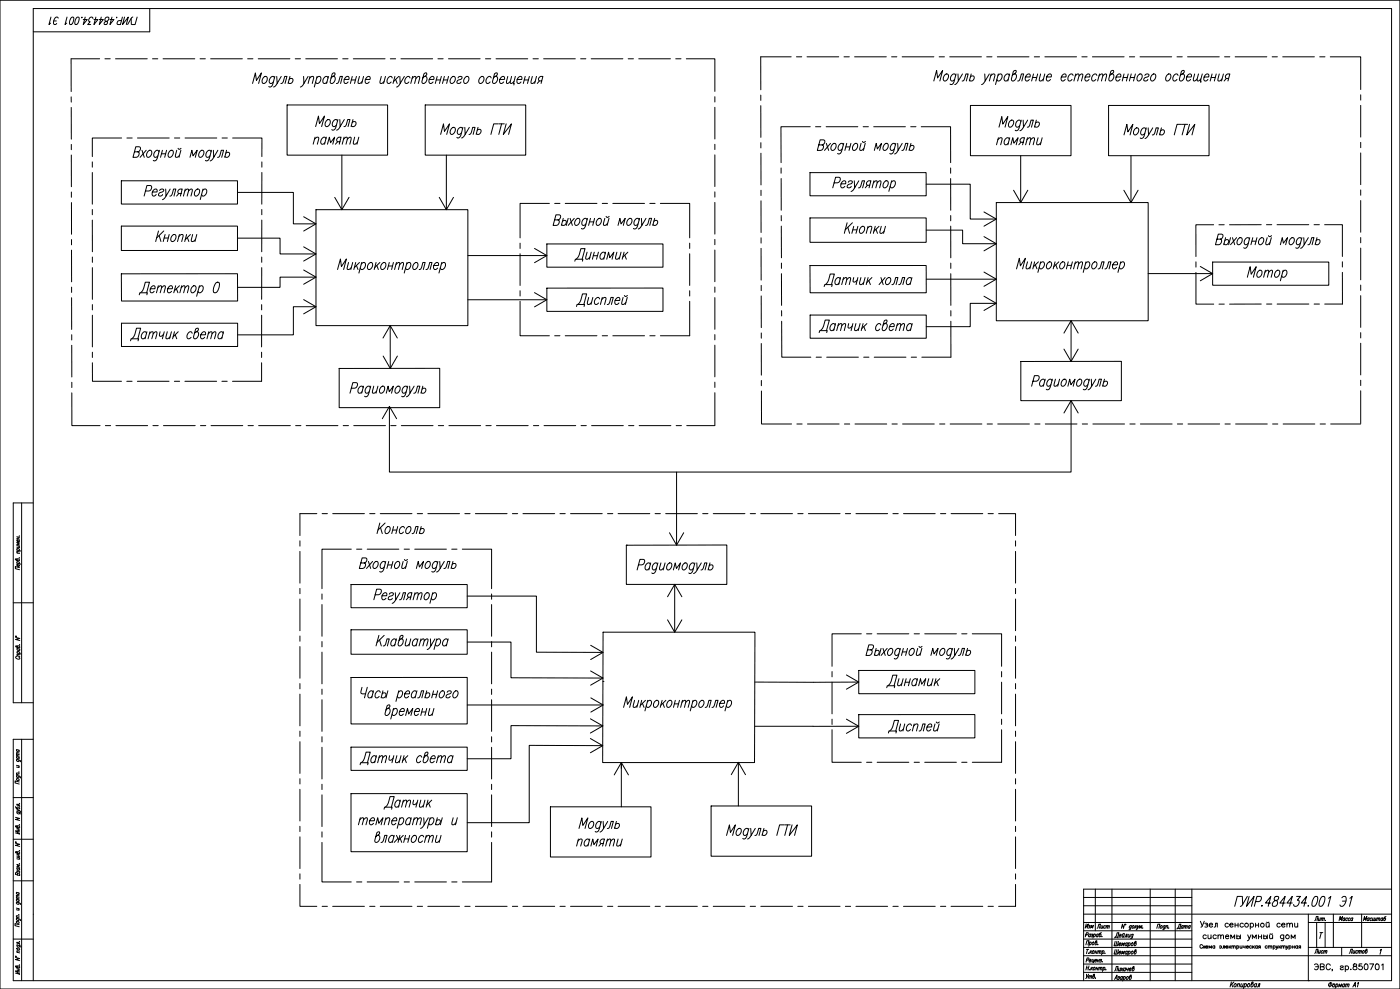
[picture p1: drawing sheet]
<svg xmlns="http://www.w3.org/2000/svg" width="841mm" height="594mm" viewBox="0 0 841 594" stroke-linecap="round" stroke-linejoin="round" font-family="sans-serif">
<defs><g id="words">
<g font-size="13.2">
<text x="748" y="170">Мотор</text>
<text x="83" y="179">Детектор 0</text>
</g>
<g font-size="12.3">
<text x="491" y="201">Датчик света</text>
<text x="77" y="206">Датчик света</text>
<text x="532" y="442">Дисплей</text>
<text x="215" y="461">Датчик света</text>
</g>
<g font-size="11.9">
<text x="344" y="158">Динамик</text>
<text x="494" y="173">Датчик холла</text>
<text x="345" y="185">Дисплей</text>
<text x="531" y="414">Динамик</text>
</g>
<g font-size="10.6">
<text x="506" y="141">Кнопки</text>
<text x="92" y="146">Кнопки</text>
<text x="225" y="322">Консоль</text>
</g>
<text font-size="10.1" x="740" y="546">ГУИР.484434.001 Э1</text>
<text font-size="7.9" x="28" y="16">ГУИР.484434.001 Э1</text>
<text font-size="6.2" x="706" y="559">Дата</text>
<g font-size="5.7">
<text x="788" y="554">Лит.</text>
<text x="818" y="554">Масштаб</text>
<text x="651" y="559">Изм</text>
<text x="658" y="559">Лист</text>
<text x="788" y="574">Лист</text>
<text x="809" y="574">Листов</text>
</g>
</g></defs>
<!-- layer: KONTUR -->
<path d="M0 0h841v594h-841z" fill="none" stroke="#000" stroke-width=".6"/>
<g fill="none" stroke="#000" stroke-width=".6">
<path d="M90 5v14h-70M13 302v120M20 302h-12v120h12M8 362h12M13 444v145M20 444h-12v145h828v-584h-816v584M8 479h12M8 504h12M8 529h12M658 534v25M668 534v55M691 534v55"/>
<path d="M706 534v55M716 534v55M836 534h-185v55M651 549h185M786 549v40M786 554h50M801 549v20M818 549v20M8 564h12M716 574h120M786 569h50M806 569v5"/>
</g>
<g fill="none" stroke="#000" stroke-width=".6">
<path d="M10 336a.8 .8 0 0 1 1 0 .8 .8 0 0 1 1 1l-3-1 1 1M10 338l3 1M10 332l2 1M10 330l3 1M10 328h2M10 322l2 1M10 323l2 1M10 338a.7 .7 0 0 1 1-1 1 1 0 0 1 0 2M10 330h1h1l-1 1M11 323v1M11 328l1 1h-2M11 339v1l-1-1h1v1"/>
<path d="M11 324v1a.8 .8 0 0 1-1 0 .8 .8 0 0 1 0-1h1v1M12 335h.1M12 322h.1M12 332l-2-1 1 1M12 326h-2l1 1h-1h2M12 341l-3-1v2h3M9 383l3 1h-3l3 1M9 382h1zM10 394l-1 1h1a1.2 1.2 0 0 0 1 1 1.2 1.2 0 0 0 1-1h-1M10 388a.7 .7 0 0 1 1 0 .7 .7 0 0 1 0 1h-1l-1-1 2 1M10 394h2M10 392l3 1"/>
<path d="M10 390h2M11 392h-1a.7 .7 0 0 1 1-1 1.1 1.1 0 0 1 1 2M11 390h-1l1 1h1v-1M12 387h.1M12 393h-2l1 1M10 456l2 1v1M10 460h2M10 454l2 1M10 454h2M10 450l2 1M10 456v1h1h1l-1-1M10 455l1 1h1l-1-1"/>
<path d="M10 450v1l1 1 1-1h-1M12 453h-2v1M12 452h-2v1M10 466l2 1M10 465l2 1M10 468h1l1 1h-1zM10 466a.7 .7 0 0 0 0 1 .7 .7 0 0 0 1-1M11 460v1h-1M11 464h.1M12 470l-3-1v1l3 1M12 465l-2-1v1M9 491l3 1h-3l3 1"/>
<path d="M9 485l1 1h1l1-1h-2v1M10 497a.7 .7 0 0 1 1-1 .7 .7 0 0 1 0 1h-1l-1-1 1 1M10 488h2l1 1M10 486l2 1h-2M10 498h2M10 499h2M10 488l1 1h1l-1-1M11 498v1M12 495h.1M12 483h.1M12 500l-3-1 3 2-3-1M12 487l1 1"/>
<path d="M12 484l-2-1v1h2M9 506l3 1-3 1h3M9 506h1zM10 512a1 1 0 0 1 2 0 .8 .8 0 0 1 0 1l-2-1h-1l1 1M10 515h2M10 513l2 1M10 514l2 1M11 513v1M11 515l1 1h-2M12 519h.1M12 511h.1M12 520l-2-1 1 1-1 1h2"/>
<path d="M10 539l2 1M10 536h2M10 521l2 1M10 536v1h1h1l-1-1M10 525v-1l-1 1 3 1v-1l-1-1-1 2M10 521v1a.8 .8 0 0 0 1 1 .8 .8 0 0 0 1-1h-1M11 523h1v1M11 524l-1-1v1M12 539h-2v1M12 538h-2v1M10 552h2v1M10 542l2 1"/>
<path d="M10 551h2M10 545l2 1M10 540l2 1M10 554v-1a.8 .8 0 0 1 1 1 .8 .8 0 0 1 0 1l-1-1zM10 552a.7 .7 0 0 0 0 1 .7 .7 0 0 0 1-1M10 542a.7 .7 0 0 0 0 1 .7 .7 0 0 0 1-1M10 540a.7 .7 0 0 0 0 1 .7 .7 0 0 0 1 0M11 546v1l-1-1M11 550h.1M12 555h-3v1l3 1M12 550h-2v1M676 555l-1 3-1-3v3"/>
<path d="M676 555v1zM680 556h-1l-1 1 1 1v-1M680 556l-1 2h-1M680 556h1a.7 .7 0 0 1 0 1 .7 .7 0 0 1-1 0zM682 556v2M682 557l1 1M683 556l-1 1M683 556v2l1-2M683 558h.1M684 558l1-2v1l1-1v2M686 557h.1M695 558l1-3h1l-1 3"/>
<path d="M697 556h1a.8 .8 0 0 1 0 1 .8 .8 0 0 1-1 0zM700 556a.7 .7 0 0 0-1 1 .7 .7 0 0 0 0 1l1-1M700 556l-1 2M701 556h1l-1 2M701 556l-1 2M702 557h.1M804 553l1-2v1l2-1-1 2M808 552l-1-1v1v1h1M808 551v2M810 552l-1-1a.8 .8 0 0 0-1 1 .8 .8 0 0 0 1 1M811 552v-1a.8 .8 0 0 0-1 1 .8 .8 0 0 0 1 1M813 552l-1-1-1 1v1h1"/>
<path d="M813 551l-1 2M9 575l3 1h-3l3 1M9 574l1 1zM10 568h2l1 1M10 572h2M10 569l2 1a.8 .8 0 0 1-1 1 1.1 1.1 0 0 1-1-2zM10 568a.7 .7 0 0 0 1 1 .7 .7 0 0 0 1-1h-1M12 580h.1M12 566h.1M12 571h-2l1 1M12 566h-2v1h2M652 568l1-3h1v3"/>
<path d="M652 562l1-1 1-1h-1l-1 3M653 577h1v-1l-1-1-1 3M653 570h1M653 570v3M654 573h.1M654 577h1a.7 .7 0 0 0-1 0 .7 .7 0 0 0 1 1M655 566l1 1-1 1-1-1M655 566l-1 2M655 571v2M655 561h-1a.8 .8 0 0 0 0 1 .8 .8 0 0 0 0 1l1-1M655 561v2M655 572l1 1"/>
<path d="M656 561v1M656 571l-1 1M656 562l-1 1M656 576v2l1-1M656 566h1v2l-1-1zM656 571h1a1 1 0 0 1 0 2 .8 .8 0 0 1-1-1zM657 561h1a.8 .8 0 0 1 0 1 .8 .8 0 0 1-1 0M657 561v3M657 576v2M658 577h1a.7 .7 0 0 0-1 0 .7 .7 0 0 0 0 1h1M658 572h1M658 571v2"/>
<path d="M658 566h1a.8 .8 0 0 1 0 1 .8 .8 0 0 1-1 0v-2h1l-1 1M659 571v2M659 577h1M660 567h.1M660 576l-1 2M660 561h-1v1v1l1-1M660 572l1-1-1 2M660 561l-1 2M660 571l-1 2M661 576l-1 2M661 572l1-1-1 2M661 576h1l-1 1"/>
<path d="M661 577v1M662 560l-1 1-1 1a.7 .7 0 0 0 1 0 .7 .7 0 0 0 0-1h-1M662 562h.1M662 578h.1M662 571h1a.7 .7 0 0 1 0 1 .7 .7 0 0 1-1 0M662 571v3M664 573h.1M10 581v-1a1 1 0 0 1 2 0 .8 .8 0 0 1 0 1h-2l-1-1 1 1M10 582h2M10 583h2M11 582v1M12 584l-3-1 3 2h-3"/>
<path d="M653 581h1M653 585v2M653 580l-1 3M654 585l-2 3M654 587l1-1v2M654 586v2M654 580v3M654 582h.1M655 587l1-1-1 2M656 581l-1 2M656 582v1M657 581l-2 1"/>
<path d="M657 581h1l-1 2v-1zM657 586a.7 .7 0 0 1 1 1 1 1 0 0 1-2 0l1-2v1M658 587h.1M658 582h1M659 581l-1 2M660 581l-1 2M660 582l1-1v2M660 581v2M661 582l1-1v2M663 581h1v1l-1 1v-1M663 581l-1 3M664 582h.1"/>
<path d="M740 590l-1 3M740 591v2M741 590l-2 2M742 591a.9 .9 0 0 1 1 1 1 1 0 0 1-2 0zM744 591h1l-1 2M744 591l-1 2M746 591l-1 2 1-1M747 591l-1 2M748 591a.9 .9 0 0 1 1 1 1 1 0 0 1-2 0M748 591l-1 3M750 591a.9 .9 0 0 1 1 1 1 1 0 0 1-2 0zM752 591a.9 .9 0 0 1 1 1 1 1 0 0 1-2 0l1-2h1l-1 1"/>
<path d="M755 591a1.1 1.1 0 0 0-2 1 .9 .9 0 0 0 1 1l1-1M755 591l-1 2M755 593l1-2h1l-1 2M799 590v3M801 591a.8 .8 0 0 1 1 1 1 1 0 0 1-2 0zM803 591a.8 .8 0 0 1 1 1 1 1 0 0 1-2 0M803 591l-1 3M804 593l1-2v1l1-1-1 2M808 591h-1l-1 1 1 1v-1M808 591l-1 2M808 592l1-1v2M809 591l-1 2"/>
<path d="M809 592l1-1v2M813 593l1-3v3M813 592h1M816 591v-1l-1 3"/>
<circle cx="799" cy="591" r="1.1"/>
</g>
<path d="M791 554v15M796 554v15M651 574h65M651 569h65M651 579h65M651 564h65M651 584h65" fill="none" stroke="#000" stroke-width=".6"/>
<!-- layer: 0 -->
<g fill="none" stroke="#000" stroke-width=".6">
<path d="M152 50l1-6 1 4 3-4-2 6M159 46a2.2 2.2 0 0 1 1 3 2.2 2.2 0 0 1-2 1l-1-2zM165 47v-1a2.3 2.3 0 0 0-3 1 2.3 2.3 0 0 0 0 3l2-1M165 46l-2 6h-2M166 46v4l3-4M166 50l-2 2M169 50l1-1 1-3h1l-1 4M174 48v-1a1.3 1.3 0 0 1 2 1 1.3 1.3 0 0 1-1 2h-2M174 46l-1 4M182 46l1 4 2-4M183 50l-3 2M186 47l1-1h1v4"/>
<path d="M186 46l-1 4M190 47l1-1a2.2 2.2 0 0 1 2 3 2.2 2.2 0 0 1-3 1v-1M190 46l-1 6M197 47v-1a2.4 2.4 0 0 0-3 1 2.4 2.4 0 0 0 1 3l1-1M197 46l-1 4M200 46a2.2 2.2 0 0 1 1 2 2.2 2.2 0 0 1-2 2l-1-1 2-5h1v1l-2 2M202 50h1l1-4h2l-1 4M207 48h3v-2a2.1 2.1 0 0 0-3 1 2.1 2.1 0 0 0 0 2v1l2-1M211 48h3M212 46l-2 4M214 46l-1 4M216 46l-1 4h1l2-1"/>
<path d="M218 46l-1 4M219 48h3v-2a2.1 2.1 0 0 0-2 1 2.1 2.1 0 0 0-1 2l1 1 2-1M229 46l-1 4h1l2-1M232 46l-2 4M236 47l-1-1a2.3 2.3 0 0 0-2 1 2.3 2.3 0 0 0 0 3l2-1M237 46l-1 4M238 48l1 2M240 46l-4 3M240 46v4l3-4M240 50l-2 2M246 47v-1a2.3 2.3 0 0 0-3 1 2.3 2.3 0 0 0 1 3l2-1M248 47l1-1h1l-1 4"/>
<path d="M248 46l-1 4M250 47l1-1h1l-1 4M255 46a2.2 2.2 0 0 1 1 2 2.2 2.2 0 0 1-2 2l-1-1 2-5h1v1l-2 2M258 48h3v-2a2.1 2.1 0 0 0-3 1 2.1 2.1 0 0 0 0 2v1l2-1M262 48h3M263 46l-2 4M265 46l-1 4M266 48h3M267 46l-1 4M269 46l-1 4M271 47l1-1a2.2 2.2 0 0 1 1 3 2.2 2.2 0 0 1-2 1l-1-1zM275 47a1.6 1.6 0 0 1 3-1l-1 1-2 1-1 1 1 1 2-1"/>
<path d="M279 47l1-1a2.2 2.2 0 0 1 2 3 2.2 2.2 0 0 1-3 1v-1zM288 47l1-1a2.2 2.2 0 0 1 2 2 2.2 2.2 0 0 1-3 2v-1zM295 47v-1a2.3 2.3 0 0 0-3 1 2.3 2.3 0 0 0 1 3l1-1M298 46a2.2 2.2 0 0 1 1 2 2.2 2.2 0 0 1-3 2v-1l1-5h2l-1 1-2 2M300 48h3v-2a2.1 2.1 0 0 0-3 1 2.1 2.1 0 0 0 0 2l1 1 2-1M305 46l-1 4h1l2-1M307 46l-1 4h1l2-1M310 46l-1 5M311 48h2l1-2a2.1 2.1 0 0 0-3 1 2.1 2.1 0 0 0 0 2v1l2-1M315 48h2M316 46l-2 4M318 46l-1 4"/>
<path d="M320 46l-1 4h1l1-1M322 46l-1 4M324 49l-1 1M325 49h-1l-1-2 2-1h1l-1 4M561 49l2-7v5l3-5-1 7M567 45l1-1a2.2 2.2 0 0 1 2 3 2.2 2.2 0 0 1-3 2v-1zM574 45a2.3 2.3 0 0 0-3 1 2.3 2.3 0 0 0 1 3l1-1M574 44l-1 6-1 1-1-1M575 44l1 5 2-5M576 49l-2 2M578 49l1-1 1-4h2l-2 5M583 46a1.3 1.3 0 0 1 2 0 1.3 1.3 0 0 1 0 2l-1 1-2-1"/>
<path d="M583 44l-1 5M592 44v5l2-5M592 49l-2 2M595 46l2-2 1 1-1 4M595 44l-1 5M600 45l1-1a2.2 2.2 0 0 1 1 3 2.2 2.2 0 0 1-2 2l-1-1M600 44l-2 7M606 45a2.4 2.4 0 0 0-3 1 2.4 2.4 0 0 0 1 3l2-1M607 44l-2 5M609 44a2.2 2.2 0 0 1 2 3 2.2 2.2 0 0 1-3 2v-2l1-4 1-1v2l-2 1M611 49l1-1 2-4h1l-1 5M616 46h3v-1a2.1 2.1 0 0 0-3 0 2.1 2.1 0 0 0 0 3l1 1 1-1"/>
<path d="M620 47h3M621 44l-1 5M623 44l-1 5M625 44l-1 4 1 1 2-2M628 44l-1 5M629 46h2l1-1a2.1 2.1 0 0 0-3 0 2.1 2.1 0 0 0 0 3v1l2-1M638 46h2v-1a2.1 2.1 0 0 0-2 0 2.1 2.1 0 0 0-1 3l1 1 2-1M645 45h-1a2.3 2.3 0 0 0-2 1 2.3 2.3 0 0 0 0 3l2-1M646 46l1-2 1 1-1 4M646 44l-1 5M648 46l2-2v1v4M652 46h3v-1a2.1 2.1 0 0 0-3 0 2.1 2.1 0 0 0 0 3v1l2-1"/>
<path d="M659 45a2.3 2.3 0 0 0-3 1 2.3 2.3 0 0 0 0 3l2-1M660 46l2-2 1 1-1 4M661 44l-2 5M662 46l2-2 1 1-1 4M668 44a2.2 2.2 0 0 1 1 3 2.2 2.2 0 0 1-2 2l-1-2 1-4 2-1v2l-2 1M670 46h3v-1a2.1 2.1 0 0 0-2 0 2.1 2.1 0 0 0-1 3l1 1 2-1M675 47h2M675 44l-1 5M678 44l-1 5M679 47h3M680 44l-2 5M682 44l-1 5"/>
<path d="M684 45l1-1a2.1 2.1 0 0 1 1 3 2.1 2.1 0 0 1-3 1v-1zM688 45l1-1 1 1-2 2-1 1a1.6 1.6 0 0 0 3 0M692 45l1-1a2.2 2.2 0 0 1 1 3 2.2 2.2 0 0 1-2 2l-1-1zM702 45v-1a2.2 2.2 0 0 1 1 3 2.2 2.2 0 0 1-2 2l-1-2zM708 45h-1a2.3 2.3 0 0 0-2 1 2.3 2.3 0 0 0 0 3l2-1M710 44a2.1 2.1 0 0 1 1 3 2.1 2.1 0 0 1-2 1l1-5 1-1v2l-2 1M713 46h3v-1a2.1 2.1 0 0 0-3 0 2.1 2.1 0 0 0 0 3v1l2-1M718 44l-1 4 1 1 1-2M720 44l-1 4 1 1 1-2M722 44l-1 6M723 46h3v-1a2.1 2.1 0 0 0-2 0 2.1 2.1 0 0 0-1 3l1 1 2-1M728 47h2"/>
<path d="M728 44l-1 5M731 44l-2 5M732 44v4l1 1 1-2M735 44l-1 5M737 47l-2 2M738 47h-1l-1-1 1-2h2l-1 5M172 63h61v30h-61zM190 76l1-6 1 4 3-4-2 6M196 73l1-1a2.2 2.2 0 0 1 1 2 2.2 2.2 0 0 1-2 2l-1-1zM203 73v-1a2.1 2.1 0 0 0-3 1 2.1 2.1 0 0 0 0 2v1l2-1M203 72l-2 6h-1h-1M204 72v4l3-4"/>
<path d="M204 76l-2 2M207 76h1l1-4h1l-1 4M212 74a1.3 1.3 0 0 1 2-1 1.3 1.3 0 0 1-1 2v1l-2-1M212 72l-1 4M255 63h61v30h-61zM272 77a2.2 2.2 0 0 1 1 2 2.2 2.2 0 0 1-2 2l-1-2zM278 77a2.1 2.1 0 0 0-3 0 2.1 2.1 0 0 0 0 3v1l2-1M278 77l-2 5v1h-2M279 77v4l3-4M287 78a1.3 1.3 0 0 1 2 0 1.3 1.3 0 0 1-1 2v1l-2-1M287 77l-1 4M299 74h-2l-2 7"/>
<path d="M300 74h3M301 74l-1 7M304 74l-2 7 5-7-1 7M583 63h60v31h-60zM600 76l2-6v5l3-5-1 6M606 73l2-1a2.2 2.2 0 0 1 1 3 2.2 2.2 0 0 1-3 1v-1zM613 73a2.1 2.1 0 0 0-2 0 2.1 2.1 0 0 0-1 2l1 1 2-1M613 72l-1 6-1 1-1-1M615 72v4l2-4M615 76l-2 3M617 76h1l1-4h2l-1 4M622 74a1.3 1.3 0 0 1 2 0 1.3 1.3 0 0 1 0 2h-1h-1"/>
<path d="M623 72l-2 4M666 63h60v31h-60zM682 78l1-1a2.2 2.2 0 0 1 1 2 2.2 2.2 0 0 1-2 2l-1-1zM688 78v-1a2.1 2.1 0 0 0-2 1 2.1 2.1 0 0 0-1 2l1 1 2-1M689 77l-2 6h-1h-1M690 77v4l2-4M697 79a1.4 1.4 0 0 1 2-1 1.4 1.4 0 0 1 0 2l-1 1-1-1M698 77l-1 4M710 75h-3l-2 6M710 75h3M712 75l-2 6M715 75l-2 6 5-6-2 6"/>
<path d="M81 91h2l1 1-1 2-3 1 2-7h2v1v1l-1 1M85 90l2 5M88 90l-4 5M89 91l1-1a2.2 2.2 0 0 1 1 3 2.2 2.2 0 0 1-2 2l-1-1zM96 91h-1a2.1 2.1 0 0 0-2 0 2.1 2.1 0 0 0-1 3l1 1 2-1M96 90l-2 6-1 1-1-1M97 92h2M98 90l-2 5M100 90l-1 5M102 91l1-1a2.2 2.2 0 0 1 1 3 2.2 2.2 0 0 1-2 2l-1-2zM106 90l-1 4 1 1 2-2M107 89v1l2-1"/>
<path d="M109 90l-1 5M114 95l1-5 1 4 2-4-1 5M121 91v-1a2.2 2.2 0 0 1 1 3 2.2 2.2 0 0 1-2 2l-1-2zM127 91a2.1 2.1 0 0 0-3 0 2.1 2.1 0 0 0 0 3v1l2-1M127 90l-2 6-1 1-1-1M128 90v5l3-5M128 95l-2 2M131 95l1-1 1-4h1l-1 5M136 92a1.3 1.3 0 0 1 2 0 1.3 1.3 0 0 1-1 2v1l-2-1M136 90l-1 5M189 84l1-2 1 1v4M189 82l-1 5"/>
<path d="M196 83a2.4 2.4 0 0 0-3 1 2.4 2.4 0 0 0 0 3l2-1M196 82l-1 5M197 87l1-5 1 4 2-4-1 5M203 85l-1 2M204 85h-1l-1-1 2-2h1l-1 5M205 93v33M206 84l2-2 1 1-1 4M207 82l-1 5M209 84l1-2 1 1-1 4M213 82l-1 4 1 1 2-2M216 82l-2 5M265 81l1-7 1 5 3-5-2 7"/>
<path d="M268 93v33M279 81l-2 2M282 81l1-1 1-3h1l-1 4M492 87h2v2l-1 1h-2l2-6h2v1v1l-1 1M496 86l2 4M499 86l-4 4M500 87l1-1a2.1 2.1 0 0 1 1 3 2.1 2.1 0 0 1-3 1v-1zM507 87h-1a2.1 2.1 0 0 0-2 0 2.1 2.1 0 0 0-1 2l1 1 2-1M507 86l-2 6h-1h-1M508 88h3M509 86l-1 4M511 86l-1 4"/>
<path d="M513 86h1a2.2 2.2 0 0 1 1 3 2.2 2.2 0 0 1-2 1l-1-1zM517 86l-1 4h2l1-1M518 85l1 1 1-1M520 86l-1 4M525 90l1-4 1 3 3-3-2 4M532 86a2.2 2.2 0 0 1 2 3 2.2 2.2 0 0 1-3 1l-1-1zM538 87v-1a2.3 2.3 0 0 0-3 2 2.3 2.3 0 0 0 0 2l2-1M538 86l-2 6h-1M539 86v4l3-4M539 90l-2 2M542 90h1l1-4h1l-1 4M547 88a1.3 1.3 0 0 1 2 0 1.3 1.3 0 0 1 0 2h-1h-2"/>
<path d="M547 86l-1 4M599 84l2-1h1l-1 4M600 83l-1 4M606 84v-1a2.1 2.1 0 0 0-3 1 2.1 2.1 0 0 0 2 3l1-1M607 83l-2 4M607 87l1-4 1 3 3-3-2 4M613 94v28M613 85l-1 2M615 85h-2v-1l1-1h1l-1 4M617 84l1-1h1l-1 4M617 83l-1 4M619 84l2-1v4"/>
<path d="M624 83l-1 4h1l1-1M626 83l-1 4M675 81l2-6 1 4 3-4-2 6M679 94v28M690 81l-2 2M692 81h1l2-4h1l-1 4M73 109h70v14h-70zM87 115l3-1 1-1v-1l-3-1-1 7M92 115h2v-1a2.1 2.1 0 0 0-2 0 2.1 2.1 0 0 0-1 3l1 1 2-1M96 114h1h1l-2 2-1 1a1.5 1.5 0 0 0 3 0M100 114v4l2-4M100 118l-2 2"/>
<path d="M102 118l1-1 1-3h2l-1 4M107 116l-1 2M109 116h-2v-1l1-1h1l-1 4M111 115l1-1h1l-1 4M111 114l-1 4M113 115l2-1h1l-1 4M117 114h2a2.2 2.2 0 0 1 1 2 2.2 2.2 0 0 1-3 2v-1zM122 114h1a2.1 2.1 0 0 1 1 2 2.1 2.1 0 0 1-3 1M122 114l-2 6M143 116h33v18h14M201 119l4 7 5-7M264 119l4 7 4-7"/>
<path d="M487 104h69v14h-69zM501 110l3-1 1-1v-1l-3-1-2 7M505 110h3v-1a2.3 2.3 0 0 0-3 1 2.3 2.3 0 0 0 1 3l2-1M510 109h1h1l-3 2v2h1l1-1M513 109v4l3-4M513 113l-2 2M516 113h1l1-4h1l-1 4M521 111l-1 2M522 111h-1l-1-1 2-1h1l-1 4M525 110l1-1h1l-1 4M525 109l-1 4M527 110l1-1h1l-1 4"/>
<path d="M531 109h1a2.2 2.2 0 0 1 2 2 2.2 2.2 0 0 1-3 2l-1-1zM535 109h2a2.2 2.2 0 0 1 1 2 2.2 2.2 0 0 1-3 2v-1M536 109l-2 6M556 111h27v21h16M609 114l4 8 4-8M675 114l4 8 5-8M73 136h70v14h-70zM182 130l8 4-8 5M190 126h91v70h-91zM333 132h2l1 1-1 2h-3l2-6h2l1 1-1 1-1 1M338 133a1.3 1.3 0 0 1 2 0 1.3 1.3 0 0 1 0 2h-1h-2M338 131l-1 4"/>
<path d="M341 131l-1 4M342 131l2 4M345 131l-4 4M346 131h1a2.2 2.2 0 0 1 1 3 2.2 2.2 0 0 1-2 1l-1-1zM353 132a2.1 2.1 0 0 0-3 0 2.1 2.1 0 0 0 0 3h2M353 131l-2 6-1 1-1-1M354 133h3M355 131l-1 4M357 131l-1 4M359 132l1-1a2.2 2.2 0 0 1 1 3 2.2 2.2 0 0 1-2 1h-1zM363 131v4h1l1-1M364 130l1 1 1-1"/>
<path d="M366 131l-1 4M371 135l1-4 1 4 3-4-2 4M377 132l1-1a2.2 2.2 0 0 1 2 3 2.2 2.2 0 0 1-3 1zM384 132v-1a2.3 2.3 0 0 0-3 2 2.3 2.3 0 0 0 0 2h2M384 131l-2 6v1l-1-1M385 131l1 4 2-4M386 135l-3 3M388 135h1l1-4h1l-1 4M393 133a1.3 1.3 0 0 1 2 0 1.3 1.3 0 0 1 0 2h-1h-2M393 131l-1 4M487 131h69v15h-69zM556 138h22v8h21"/>
<path d="M591 127l8 5-8 4M599 122h91v71h-91zM143 143h25v10h22M182 148l8 5-8 4M209 158v4h1l1-1M212 158l-1 4M214 158l-1 4M214 159l1 3M216 158l-3 3M217 159l1-1a2.1 2.1 0 0 1 1 2 2.1 2.1 0 0 1-2 2l-1-1M217 158l-1 6M221 159l2-1a2.1 2.1 0 0 1 1 2 2.1 2.1 0 0 1-3 2v-2z"/>
<path d="M226 158l-1 4M226 159l1 3M228 158l-3 3M229 159l1-1a2.1 2.1 0 0 1 2 2 2.1 2.1 0 0 1-3 2v-2zM233 160h3M234 158l-1 4M236 158l-1 4M238 159l1-1h1l-1 4M238 158l-1 4M240 159l2-1v4M244 159l1-1a2.1 2.1 0 0 1 2 2 2.1 2.1 0 0 1-3 2v-1M245 158l-2 6"/>
<path d="M249 159l1-1a2.1 2.1 0 0 1 1 2 2.1 2.1 0 0 1-3 2v-2zM261 159h2v-1a2.1 2.1 0 0 0-2 0 2.1 2.1 0 0 0-1 3l1 1 2-1M265 159l1-1a2.1 2.1 0 0 1 1 2 2.1 2.1 0 0 1-2 2l-1-1M265 158l-1 6M281 154h48M321 149l8 5-8 4M329 147h69v13h-69zM487 160l69-1v17h-69zM591 142l8 4-8 5M617 157l-1 4 1 1 2-2M620 157l-1 5M622 157l-2 5"/>
<path d="M622 159l1 3M624 157l-3 3M625 158l1-1a2.1 2.1 0 0 1 1 3 2.1 2.1 0 0 1-2 1h-1M625 157l-2 7M629 158l1-1a2.2 2.2 0 0 1 2 3 2.2 2.2 0 0 1-3 2v-1zM634 157l-1 5M634 159l1 3M636 157l-3 3M637 158l1-1a2.2 2.2 0 0 1 2 3 2.2 2.2 0 0 1-3 2v-1zM641 159h3M642 157l-1 5M644 157l-1 5"/>
<path d="M646 158l1-1 1 1-1 4M646 157l-1 5M648 158l1-1 1 1-1 4M652 158l1-1a2.1 2.1 0 0 1 1 3 2.1 2.1 0 0 1-2 1M652 157l-1 7M656 158l2-1a2.2 2.2 0 0 1 1 3 2.2 2.2 0 0 1-2 2l-1-1zM668 159h3v-1a2.1 2.1 0 0 0-2 0 2.1 2.1 0 0 0-1 3l1 1 2-1M673 158l1-1a2.2 2.2 0 0 1 1 3 2.2 2.2 0 0 1-2 2l-1-1M673 157l-1 7M728 157h70v14h-70zM731 144h2l1 1-1 2h-3l2-6h2h1l-1 2-1 1M736 145a1.3 1.3 0 0 1 2-1 1.3 1.3 0 0 1 0 2l-1 1-2-1"/>
<path d="M736 143l-1 4M739 143l-1 4M740 143l2 4M743 143l-4 4M744 144l1-1a2.2 2.2 0 0 1 1 2 2.2 2.2 0 0 1-2 2l-1-1zM751 144l-1-1a2.1 2.1 0 0 0-2 1 2.1 2.1 0 0 0-1 2l1 1 2-1M751 143l-2 5-1 1h-1M752 145h3M753 143l-2 4M755 143l-1 4M757 144l1-1a2.2 2.2 0 0 1 1 2 2.2 2.2 0 0 1-2 2l-1-1zM761 143l-1 4h1l2-1"/>
<path d="M762 142h1h1M764 143l-1 4M769 147l1-4 1 3 2-3-1 4M775 144l1-1a2.2 2.2 0 0 1 1 2 2.2 2.2 0 0 1-2 2l-1-1zM782 144v-1a2.1 2.1 0 0 0-3 1 2.1 2.1 0 0 0 0 2v1l2-1M782 143l-2 5-1 1h-1M783 143v4l3-4M783 147l-2 2M786 147h1l1-4h1l-1 4M791 145a1.3 1.3 0 0 1 2-1 1.3 1.3 0 0 1-1 2v1l-2-1M791 143l-1 4M73 164h70v17h-70z"/>
<path d="M182 180l8 4-8 5M182 162l8 4-8 5M190 166h-22v7h-25M203 162l2-6v4l3-4-2 6M252 162h1l1-4h1l-1 4M256 162h1l1-4h2l-2 4M321 176l8 4-8 4M329 173h69v14h-69zM556 168h43M591 163l8 5-8 4M591 178l8 4-8 4M611 162l1-7 1 5 3-5-2 7"/>
<path d="M660 162l1-1 1-4h1l-1 5M664 162l1-1 1-4h1l-1 5M690 164h38M721 160l7 4-7 5M73 194h70v14h-70zM190 184h-14v17h-33M234 196v25M281 180h48M487 189h69v14h-69zM599 182h-16v14h-27M643 193v24M230 203l4-7 5 7"/>
<path d="M230 214l4 7 5-7M613 217h.1M613 217h61v24h-61zM639 200l4-7 5 7M639 210l4 7 5-7M204 221h.1M204 221h60v24h-60zM211 233h3l1-2v-1h-3l-2 6M218 233v-1a2.4 2.4 0 0 0-3 1 2.4 2.4 0 0 0 1 3l2-1M218 232l-1 4M222 233a2.1 2.1 0 0 0-2 0 2.1 2.1 0 0 0-1 2l1 1 2-1M223 232l-2 6h-1h-1"/>
<path d="M225 232l-1 4h1l1-1M227 232l-1 4M229 232h1a2.2 2.2 0 0 1 1 3 2.2 2.2 0 0 1-2 1l-1-2zM232 236l1-4 1 3 2-3-1 4M239 232a2.2 2.2 0 0 1 1 3 2.2 2.2 0 0 1-2 1l-1-2zM245 233a2.1 2.1 0 0 0-3 0 2.1 2.1 0 0 0 0 2v1l2-1M245 232l-2 6h-1h-1M246 232v4l3-4M246 236l-2 2M249 236h1l1-4h1l-1 4M254 234a1.3 1.3 0 0 1 2-1 1.6 1.6 0 0 1-1 3h-1h-1M254 232l-1 4"/>
<path d="M621 229h2l1-2v-1h-3l-1 6M628 229l-1-1a2.4 2.4 0 0 0-2 1 2.4 2.4 0 0 0 0 3l2-1M628 228l-1 4M632 229v-1a2.1 2.1 0 0 0-3 1 2.1 2.1 0 0 0 0 2v1l2-1M632 228l-2 6h-1M634 228l-1 4h1l2-1M637 228l-2 4M638 229l1-1a2.2 2.2 0 0 1 1 2 2.2 2.2 0 0 1-2 2l-1-1zM642 232l1-4v3l3-3-1 4M647 229l2-1a2.1 2.1 0 0 1 1 2 2.1 2.1 0 0 1-3 2v-2zM654 229v-1a2.1 2.1 0 0 0-3 1 2.1 2.1 0 0 0 0 2l1 1 2-1M654 228l-1 6h-1h-1"/>
<path d="M656 228v4l2-4M656 232l-2 2M658 232h1l1-4h2l-1 4M663 230l2-1a1.6 1.6 0 0 1 0 2 1.6 1.6 0 0 1-2 0M663 228l-1 4M230 252l4-8 4 8M234 245v39h172v43M639 248l4-7 5 7M643 241v43h-237M217 338h2l1 1-1 2h-3l2-6h2v2l-1 1M221 337l2 4M224 337l-4 4"/>
<path d="M225 338l1-1a2.2 2.2 0 0 1 1 3 2.2 2.2 0 0 1-2 1l-1-1zM232 338h-1a2.3 2.3 0 0 0-2 1 2.3 2.3 0 0 0 0 2h2M232 337l-2 6-1 1-1-1M233 339h3M234 337l-2 4M236 337l-1 4M238 338l1-1a2.2 2.2 0 0 1 1 3 2.2 2.2 0 0 1-2 1h-1zM242 337l-1 4h1l2-1M243 336v1l2-1M245 337l-1 4M256 338l1-1a2.2 2.2 0 0 1 1 3 2.2 2.2 0 0 1-2 1h-1zM263 338a2.1 2.1 0 0 0-3 1 2.1 2.1 0 0 0 1 2h1"/>
<path d="M263 337l-2 6-1 1-1-1M264 337v4l3-4M272 339a1.4 1.4 0 0 1 2 0 1.4 1.4 0 0 1-1 2h-1h-1M272 337l-1 4M376 328h.1M376 328l61-1v24h-61zM384 339h2l1-1v-2h-3l-1 6M391 339l-1-1a2.1 2.1 0 0 0-2 2 2.1 2.1 0 0 0 1 2l1-1M391 338l-1 4M395 339a2.1 2.1 0 0 0-3 0 2.1 2.1 0 0 0 0 2v1l2-1M395 338l-2 6h-1M397 338l-1 4h1l2-1"/>
<path d="M400 338l-2 4M401 339l1-1a2.2 2.2 0 0 1 2 3 2.2 2.2 0 0 1-3 1l-1-1zM402 320l4 7 5-7M410 339l2-1a2.2 2.2 0 0 1 1 3 2.2 2.2 0 0 1-3 1v-1zM417 339a2.1 2.1 0 0 0-3 0 2.1 2.1 0 0 0 0 2l1 1 2-1M417 338l-1 6h-1h-1M419 338v4l2-4M426 340a1.3 1.3 0 0 1 2 0 1.3 1.3 0 0 1 0 2h-1h-1M427 338l-2 4M211 351h70v14h-70zM225 357h3l1-1v-2h-3l-1 6M230 358h2v-1a2.1 2.1 0 0 0-2 0 2.1 2.1 0 0 0-1 2l1 1 2-1"/>
<path d="M234 357l1-1h1v2h-2l-1 2h2l1-1M237 356l1 4 2-4M245 359l-1 1M247 359h-2v-1l1-2h1l-1 4M249 357l1-1h1l-1 4M249 356l-1 4M250 341l1-4 1 4 2-4-1 4M251 357l2-1h1l-1 4M255 357l2-1a2.2 2.2 0 0 1 1 3 2.2 2.2 0 0 1-3 1v-1zM260 357l1-1a2.2 2.2 0 0 1 1 3 2.2 2.2 0 0 1-2 1l-1-1M260 356l-2 6M264 341l-2 3"/>
<path d="M267 341h1l1-4h1l-1 4M281 358h41v34h40M401 358l4-7 5 7M404 342l2-4v3l3-3-1 4M405 351v29M419 342l-2 2M421 342h1l1-4h2l-1 4M211 378h70v15h-70zM238 360l-2 2M240 360h1l1-4h2l-2 4M362 380h92l-1 78h-91zM401 372l4 8 5-8"/>
<path d="M228 382l-2 6M228 384l1 4M230 388h1l1-4h2l-1 4M231 382l-5 4M238 385v-1a2.1 2.1 0 0 0-3 1 2.1 2.1 0 0 0 1 3l1-1M238 384l-1 4M241 384a2.1 2.1 0 0 1 1 2 2.1 2.1 0 0 1-3 2l1-6h2v1l-2 2M244 384l-1 4h2l1-1M247 384l-1 4M251 385v-1a2.3 2.3 0 0 0-3 1 2.3 2.3 0 0 0 0 3l2-1M251 384l-1 4M253 385l1-1h1l-1 4"/>
<path d="M253 384l-1 4M255 385l1-1h1l-1 4M259 384v4l2-4M259 388l-2 2M262 385l1-1a2.1 2.1 0 0 1 1 2 2.1 2.1 0 0 1-2 2v-1M262 384l-1 6M269 385v-1a2.4 2.4 0 0 0-3 1 2.4 2.4 0 0 0 0 3l2-1M269 384l-1 4M281 386h26v21h55M355 388l7 4-7 4M521 390h2l1 2-1 1-3 1 2-7h2l1 1-1 2h-1M526 391a1.3 1.3 0 0 1 2 0 1.3 1.3 0 0 1 0 2l-1 1-2-1"/>
<path d="M526 389l-1 5M529 389l-1 5M530 389l2 5M533 389l-4 5M534 390l1-1a2.2 2.2 0 0 1 1 3 2.2 2.2 0 0 1-2 2l-1-1zM541 390h-1a2.1 2.1 0 0 0-2 0 2.1 2.1 0 0 0-1 3l1 1 2-1M541 389l-2 6-1 1-1-1M542 392h3M543 389l-1 5M545 389l-1 5M547 390l1-1a2.2 2.2 0 0 1 1 3 2.2 2.2 0 0 1-2 2l-1-1zM551 389l-1 4 2 1 1-2"/>
<path d="M552 388l1 1 1-1M554 389l-1 5M559 394l1-5 1 4 3-4-2 5M565 390l1-1a2.2 2.2 0 0 1 2 3 2.2 2.2 0 0 1-3 2l-1-1zM572 390a2.1 2.1 0 0 0-3 0 2.1 2.1 0 0 0 0 3v1l2-1M572 389l-2 6v1l-2-1M573 389l1 5 2-5M574 394l-3 2M576 394l1-1 1-4h1l-1 5M581 391a1.3 1.3 0 0 1 2 0 1.3 1.3 0 0 1 0 2l-1 1-2-1M581 389l-1 5M211 407h70v28h-70z"/>
<path d="M217 413v3l1 1h2M221 413l-2 6M224 416v-1a2.4 2.4 0 0 0-3 1 2.4 2.4 0 0 0 1 3l1-1M224 415l-1 4M228 416v-1a2.3 2.3 0 0 0-2 1 2.3 2.3 0 0 0 0 3l2-1M230 417a1.3 1.3 0 0 1 2-1 1.6 1.6 0 0 1-1 3h-2M230 415l-1 4M233 415l-1 4M239 416l1-1a2.2 2.2 0 0 1 2 3 2.2 2.2 0 0 1-3 1v-1M240 415l-2 6M243 417h3v-1a2.1 2.1 0 0 0-3 0 2.1 2.1 0 0 0 0 2l1 1 1-1M250 416v-1a2.4 2.4 0 0 0-3 1 2.4 2.4 0 0 0 1 3l2-1"/>
<path d="M250 415l-1 4M251 419h1l1-4h2l-2 4M256 417a1.3 1.3 0 0 1 2-1 1.5 1.5 0 0 1 0 3h-1h-2M256 415l-1 4M260 417h2M260 415l-1 4M263 415l-1 4M264 416l2-1a2.1 2.1 0 0 1 1 3 2.1 2.1 0 0 1-3 1v-2zM269 416a1.6 1.6 0 0 1 2-1v1l-3 1v1l1 1 1-1M273 416l1-1a2.2 2.2 0 0 1 1 3 2.2 2.2 0 0 1-2 1l-1-1zM355 403l7 4-7 5M355 419l7 4-7 5"/>
<path d="M362 409h.1M454 410h62M508 405l8 5-8 4M516 403h70v14h-70zM233 426a2.2 2.2 0 0 1 1 2 2.2 2.2 0 0 1-2 2l-1-1 2-5 1-1v2l-2 1M236 426h1a2.2 2.2 0 0 1 2 2 2.2 2.2 0 0 1-3 2v-1M236 426l-1 6M240 427h3v-1a2.3 2.3 0 0 0-3 1 2.3 2.3 0 0 0 0 3l2-1M244 430l1-4v3l3-3-1 4M249 427h3v-1a2.1 2.1 0 0 0-3 0 2.1 2.1 0 0 0 0 3l1 1 1-1M253 428h3M254 426l-1 4"/>
<path d="M256 426l-1 4M258 426l-1 3 1 1 2-1M261 426l-1 4M281 423h81M355 432l7 4-7 4M362 436h-55v20h-26M375 425l1-6 1 4 3-4-2 6M381 421l-1 4h1l2-1M384 421l-1 4M385 421l-1 4M386 423l1 2M388 421l-3 3"/>
<path d="M389 422l1-1a2.1 2.1 0 0 1 1 2 2.1 2.1 0 0 1-2 2l-1-1M389 421l-2 6M393 422l1-1a2.2 2.2 0 0 1 2 2 2.2 2.2 0 0 1-3 2v-1zM398 421l-1 4M398 423l1 2M400 421l-3 3M401 422l1-1a2.2 2.2 0 0 1 2 2 2.2 2.2 0 0 1-3 2l-1-1zM405 423h3M406 421l-1 4M408 421l-1 4M410 422l1-1h1l-1 4M410 421l-1 4"/>
<path d="M412 422l1-1h1l-1 4M416 422l1-1a2.1 2.1 0 0 1 1 2 2.1 2.1 0 0 1-2 2l-1-1M416 421l-1 6M420 422l2-1a2.2 2.2 0 0 1 1 2 2.2 2.2 0 0 1-3 2v-1zM424 425h1l1-4h1l-1 4M428 425h1l1-4h1l-1 4M432 423h3v-2a2.3 2.3 0 0 0-3 1 2.3 2.3 0 0 0 1 3l2-1M437 422l1-1a2.2 2.2 0 0 1 1 2 2.2 2.2 0 0 1-2 2l-1-1M437 421l-1 6M454 436h62M508 432l8 4-8 5M516 429h70v14h-70z"/>
<path d="M211 449h70v14h-70zM355 444l7 4-7 4M362 448h-44v46h-37M373 458v27M444 458v26M211 477h70v35h-70zM369 465l4-7 5 7M439 465l5-7 4 7M216 492l2-1v1v3M216 491l-1 4M218 492l2-1 1 1-1 3M222 493h3v-1a2.1 2.1 0 0 0-3 0 2.1 2.1 0 0 0 0 3h1h1"/>
<path d="M226 495l1-4 1 4 2-4-1 4M231 486v-1h5l-1 1M231 485a9 9 0 0 0 3-6h3l-2 6M232 492l1-1 1 1-1 3M232 491l-1 4M235 493h3v-1a2.1 2.1 0 0 0-2 0 2.1 2.1 0 0 0-1 3h1h2M240 492l1-1a2.2 2.2 0 0 1 1 3 2.2 2.2 0 0 1-2 1h-1M240 482v-1a2.4 2.4 0 0 0-3 1 2.4 2.4 0 0 0 1 3l2-1M240 491l-1 7M241 481l-2 4M242 482l2-1v4M242 481l-1 4"/>
<path d="M244 482l2-1h1l-1 4M247 492a2.4 2.4 0 0 0-3 1 2.4 2.4 0 0 0 0 2h2M247 491l-1 4M248 481v2l3-1M249 492l1-1 1 1-1 3M249 491l-1 4M251 492l1-1 1 1-1 3M251 481l-1 4M253 481l-1 4h1l1-1M255 491v4l2-4M255 495l-2 3M255 481l-1 4"/>
<path d="M257 481l-1 4M258 482v3M258 492l1-1a2.2 2.2 0 0 1 2 3 2.2 2.2 0 0 1-3 1M258 491l-1 7M259 481l-3 3M262 493a1.3 1.3 0 0 1 2 0 1.3 1.3 0 0 1 0 2h-1h-1M263 491l-1 4M266 491l-1 4M272 491l-1 4h1l2-1M275 491l-1 4M331 485h60v30h-60zM348 498l2-7v5l3-5-2 7"/>
<path d="M354 494l1-1a2.2 2.2 0 0 1 2 3 2.2 2.2 0 0 1-3 2v-1zM361 494a2.1 2.1 0 0 0-3 0 2.1 2.1 0 0 0 0 3v1l2-1M361 493l-2 6v1l-1-1M362 493l1 5 2-5M363 498l-3 2M365 498l1-1 1-4h1l-1 5M370 495a1.3 1.3 0 0 1 2 0 1.3 1.3 0 0 1 0 2l-1 1-2-1M370 493l-1 5M427 484h61v30h-61zM443 498h1a2.2 2.2 0 0 1 1 2 2.2 2.2 0 0 1-2 2l-1-1zM450 498h-1a2.3 2.3 0 0 0-2 1 2.3 2.3 0 0 0 0 3l2-1M450 498l-2 5-1 1h-1"/>
<path d="M451 498v4l3-4M458 499a1.5 1.5 0 0 1 3 0 1.3 1.3 0 0 1-1 2l-1 1-1-1M459 498l-1 4M471 495h-3l-1 7M472 495h3M473 495l-2 7M476 495l-2 7 5-7-2 7M227 502a2.2 2.2 0 0 1 1 2 2.2 2.2 0 0 1-2 2l-1-1 1-5h2v1l-2 2M229 506h1l1-4h1l-1 4M237 503l-1-1a2.4 2.4 0 0 0-2 1 2.4 2.4 0 0 0 0 3l2-1M237 502l-1 4M238 502l1 3 3-3"/>
<path d="M239 504l-2 2M240 502l-1 4M240 504l1 2M243 504h3M244 502l-2 4M246 502l-1 4M248 503l1-1a2.2 2.2 0 0 1 1 2 2.2 2.2 0 0 1-2 2l-1-1zM255 503l-1-1a2.3 2.3 0 0 0-2 1 2.3 2.3 0 0 0 0 3l2-1M256 503l1-1h1l-1 4M256 502l-1 4M258 503l2-1v4M262 502v4h1l1-1"/>
<path d="M265 502l-1 4M347 505l2-1h1l-1 4M347 504l-1 4M354 505v-1a2.4 2.4 0 0 0-3 1 2.4 2.4 0 0 0 1 3l1-1M354 504l-1 4M355 508l1-4 1 3 2-3-1 4M361 507l-1 1M362 507h-1l-1-1 1-2h2l-1 4M365 505l1-1h1l-1 4M365 504l-1 4M367 505l1-1h1l-1 4M371 504l-1 4h2l1-1"/>
<path d="M374 504l-1 4M436 502l2-7 1 5 3-5-2 7M451 502l-2 2M453 502h1l2-4h1l-1 4M651 539h65M651 559h65M651 554h65M651 544h65M670 563h2M670 563l1-3h1l-1 3M670 565l-1 3h2l1-3M670 570l-1 3h2l1-3"/>
<path d="M671 565l-1 3M671 570l-1 3M672 567h1a.8 .8 0 0 0-1 0 .8 .8 0 0 0 1 1M672 572h1a.8 .8 0 0 0-1 0 .8 .8 0 0 0 1 1M672 562h2v-1a1.1 1.1 0 0 0-2 1 .8 .8 0 0 0 1 1M674 568v-2v2l1-2v2M674 573v-2v2l1-2v2M674 561v2l1-1M675 561h.1M675 561v2M676 563l1-2v2M677 567v-1l-1 1v1h1"/>
<path d="M677 572v-1l-1 1v1h1M677 566v2M677 571v2M678 561v2l1-1M678 567v-1a.8 .8 0 0 1 1 1 .8 .8 0 0 1-1 1M678 572v-1a.8 .8 0 0 1 1 1 .8 .8 0 0 1-1 1M678 566l-1 3M678 571l-1 3M679 561l-1 2M680 567v-1a1.1 1.1 0 0 1 1 2 1 1 0 0 1-2 0zM680 572v-1a.8 .8 0 0 1 1 1 1.1 1.1 0 0 1-2 1zM681 562v-1a1.1 1.1 0 0 0-2 1 .8 .8 0 0 0 1 1"/>
<path d="M681 561l-1 3h-1M682 566a.8 .8 0 0 1 0 1 .8 .8 0 0 1-1 1l1-2v-1v2M682 571a.8 .8 0 0 1 0 1 .8 .8 0 0 1-1 1l1-2v-1v2M793 560h2M794 560l-1 4M829 571l1-1-1 3M670 583l1-2h1l-1 2M670 588l1-2v2M670 587h1M672 587h1h-1M672 581v2h1M672 587v1h-1"/>
<path d="M673 581v2M674 581v2M674 587h-1v1h1M674 587v1M675 581l-2 2M675 587h1a.8 .8 0 0 1 0 1 .8 .8 0 0 1-1 0M675 587l-1 2M676 582h-1a.8 .8 0 0 0 0 1h1M676 581v2M677 587a.8 .8 0 0 1 1 1 .8 .8 0 0 1-1 0zM677 581v2l1-1M678 581l-1 2"/>
<path d="M678 582h2a1 1 0 0 0-2 0 .8 .8 0 0 0 1 1M679 587a.8 .8 0 0 1 1 1 1 1 0 0 1-2 0l1-2h1l-1 1M681 581a1 1 0 0 1 0 2 .8 .8 0 0 1-1 0l1-2-1 1M786 589h.1"/>
</g>
<g fill="none" stroke="#000" stroke-width=".6">
<path d="M60 35h-17v20M63 35h3M69 35h19M92 35h3M98 35h19M120 35h3M127 35h19M149 35h3M155 35h19M177 35h4M184 35h19M206 35h3"/>
<path d="M212 35h19M234 35h4M241 35h19M263 35h3M269 35h19M292 35h3M298 35h19M320 35h3M327 35h19M349 35h3M355 35h19M377 35h4"/>
<path d="M384 35h19M406 35h3M412 35h17v20M475 34h-18v20M478 34h4M485 34h19M507 34h3M513 34h19M536 34h3M542 34h19M564 34h3M571 34h19"/>
<path d="M593 34h3M599 34h19M621 34h4M628 34h19M650 34h3M656 34h19M678 34h4M685 34h19M707 34h3M713 34h19M736 34h3M742 34h19"/>
<path d="M764 34h3M771 34h19M793 34h3M799 34h18v20M43 58v3M429 58v3M457 57v3M817 57v3M43 65v19M429 64v19M457 63v20M487 76h-18v22"/>
<path d="M490 76h3M496 76h19M518 76h4M525 76h19M547 76h3M553 76h18v22M817 63v19M43 87v3M43 93v19M55 97v3M73 83h-18v11M76 83h3"/>
<path d="M83 83h19M105 83h3M111 83h19M133 83h4M140 83h17v11M157 97v3M429 87v3M429 93v19M457 86v3M457 92v19M817 86v3M817 92v19"/>
<path d="M43 115v4M55 104v19M157 104v19M429 115v3M457 114v3M469 101v3M469 107v19M571 107v19M571 101v3M817 114v3M43 122v19M55 126v3"/>
<path d="M55 132v19M157 126v3M157 132v19M330 122h-18v21M333 122h3M340 122h19M362 122h3M368 122h19M390 122h4M397 122h17v21M429 122v19M457 121v19"/>
<path d="M469 129v4M469 136v19M571 136v19M571 129v4M729 135h-11v19M732 135h3M758 135h-19M761 135h3M767 135h19M789 135h4M796 135h10v19M817 120v20"/>
<path d="M43 144v3M43 150v19M55 154v4M157 154v4M312 146v3M312 152v19M414 146v3M414 152v19M429 144v3M429 150v19M457 143v3M457 149v19"/>
<path d="M469 158v3M571 158v3M718 157v3M806 157v3M817 143v3M817 149v19M43 172v4M43 179v19M55 161v19M157 161v19M312 175v3M414 175v3"/>
<path d="M429 172v4M429 179v19M457 178v19M457 171v4M469 164l1 19M571 164v19M718 164v19h11M806 164v19h-10M817 171v3M817 178v19M55 183v3M55 189v19"/>
<path d="M157 183v3M157 189v19M312 181v21h18M414 181v21h-17M457 200v3M470 187v3M470 193v22h17M571 193v22h-17M571 187v3M732 183h3M758 183h-19M761 183h3"/>
<path d="M767 183h19M789 183h4M817 200v3M43 207v19M43 201v3M55 218l1 11h17M55 212v3M157 212v3M157 218v11h-17M333 202h3M340 202h19M362 202h3"/>
<path d="M368 202h19M390 202h4M429 201v3M429 207v19M457 206v19M490 215h3M497 215h19M519 215h3M525 215h19M547 215h4M817 206v19M43 236v20h17"/>
<path d="M43 230v3M76 229h3M83 229h19M105 229h3M111 229h19M133 229h3M429 230v3M429 236v19M457 229v3M457 235v20h19M817 228v4M817 235v19"/>
<path d="M63 256h3M70 256h19M92 256h3M98 256h19M120 256h4M127 256h19M149 256h3M155 256h19M178 256h3M184 256h19M206 256h3M213 256h19"/>
<path d="M235 256h3M241 256h19M263 256h3M270 256h19M292 256h3M298 256h19M320 256h4M327 256h19M349 256h3M355 256h19M378 256h3M384 256h19"/>
<path d="M406 256h3M413 256h16M479 255h3M485 255h19M507 255h3M514 255h19M536 255h3M542 255h19M564 255h4M571 255h19M593 255h3M599 255h19"/>
<path d="M622 255h3M628 255h19M650 255h3M657 255h19M679 255h3M685 255h19M707 255h3M714 255h19M736 255h3M742 255h19M764 255h4M771 255h19"/>
<path d="M793 255h3M799 255h18M190 309h-10v13M194 309h3M200 309h19M222 309h3M228 309h19M251 309h3M257 309h19M279 309h3M286 309h19M308 309h3"/>
<path d="M314 309h19M336 309h4M343 309h19M365 309h3M371 309h19M394 309h3M400 309h19M422 309h3M428 309h20M451 309h3M457 309h19M479 309h3"/>
<path d="M486 309h19M508 309h3M514 309h19M536 309h4M543 309h19M565 309h3M571 309h19M594 309h3M600 309h10v13M180 325v3M180 331v19M211 330h-18v24"/>
<path d="M214 330h3M221 330h19M243 330h3M249 330h19M271 330h4M278 330h17v24M610 325v3M610 331v19M180 353v4M180 360v19M193 357v3M295 357v3"/>
<path d="M610 353v4M610 360v19M193 363v19M295 363v19M180 382v3M180 388v19M193 385v4M193 392v19M295 385v4M295 392v19M517 381h-17v19M521 381h3"/>
<path d="M527 381h19M549 381h3M555 381h20M578 381h3M584 381h18v19M610 382v3M610 388v19M180 411v3M180 417v19M193 414v3M295 414v3M500 403v4"/>
<path d="M500 410v19M602 403v4M602 410v19M610 411v3M610 417v19M180 439v3M193 420v19M295 420v19M500 438v20h17M500 432v3M602 432v3M602 438v20h-18"/>
<path d="M610 439v3M180 446v19M193 443v3M193 449v19M295 443v3M295 449v19M521 458h3M527 458h19M549 458h3M555 458h20M578 458h3M610 446v19"/>
<path d="M180 468v3M180 474v19M193 471v3M193 477v19M295 471v3M295 477v19M610 468v3M610 474v19M180 496v4M193 500v3M295 500v3M610 496v4"/>
<path d="M180 503v19M193 506v24h18M295 506v24h-17M610 503v19M180 531v13h10M180 525v3M214 530h3M221 530h19M243 530h3M249 530h19M271 530h4M610 525v3"/>
<path d="M610 531v13h-10M194 544h3M200 544h19M222 544h3M228 544h19M251 544h3M257 544h19M279 544h3M286 544h19M308 544h3M314 544h19M336 544h4"/>
<path d="M343 544h19M365 544h3M371 544h19M394 544h3M400 544h19M422 544h3M428 544h20M451 544h3M457 544h19M479 544h3M486 544h19M508 544h3"/>
<path d="M514 544h19M536 544h4M543 544h19M565 544h3M571 544h19M594 544h3"/>
</g>
<g fill="none" stroke="#000" stroke-width=".6">
<path d="M721 553l1 3M723 553l-1 4h-1M724 555h1l-1 1M725 556v1h-1M726 556h2a1.1 1.1 0 0 0-1-1 1.1 1.1 0 0 0-1 1 1.1 1.1 0 0 0 1 1l1-1M729 557h1v-2h1v2M738 555a1.1 1.1 0 0 0-2 0 1.1 1.1 0 0 0 0 2 1.1 1.1 0 0 0 2-1M739 556h2a1.1 1.1 0 0 0-1-1 1.1 1.1 0 0 0-1 1 1.1 1.1 0 0 0 1 1l1-1M742 556h2M742 555v2M744 555v2M747 555a1.1 1.1 0 0 0-2 0 1.1 1.1 0 0 0 0 2 1.1 1.1 0 0 0 2-1"/>
<path d="M751 555a1.1 1.1 0 0 1 2 0 1.1 1.1 0 0 1 0 2 1.1 1.1 0 0 1-2-1M751 555v3M754 556h2M754 555v2M756 555v2M761 555v2l1-1M761 554h1M762 555v2M769 555a1.1 1.1 0 0 0-2 0 1.1 1.1 0 0 0 0 2 1.1 1.1 0 0 0 2-1M770 556h2a1.1 1.1 0 0 0-1-1 1.1 1.1 0 0 0-1 1 1.1 1.1 0 0 0 1 1l1-1M773 555h2v2M773 555v2"/>
<path d="M775 555h1v2M778 555v2h1l1-1M780 555v2M722 568a.9 .9 0 0 0-1 0 .9 .9 0 0 0 0 1 .9 .9 0 0 0 1 0M723 568l1 2M724 568l-1 2M724 569h2a.7 .7 0 0 0-1-1 .7 .7 0 0 0-1 1l1 1 1-1M725 562a1.1 1.1 0 0 0-2 0 1.1 1.1 0 0 0 0 2 1.1 1.1 0 0 0 2-1M726 562v2l1-1M726 570v-2l1 1 1-1v2M727 562v2M730 568a.7 .7 0 0 0-1 0 .7 .7 0 0 0 0 1 .7 .7 0 0 0 1 0"/>
<path d="M730 568v2M731 562a1.1 1.1 0 0 0-2 0 1.1 1.1 0 0 0 0 2 1.1 1.1 0 0 0 2-1M732 562h1v2M732 562v2M733 568a.7 .7 0 0 1 1 0 .7 .7 0 0 1 0 1 .7 .7 0 0 1-1 0M733 569h1M733 562h2v2M734 570l1-2h1v2M736 563h2a1.1 1.1 0 0 0-1-1 1.1 1.1 0 0 0-1 1 1.1 1.1 0 0 0 1 1l1-1M736 569h2a1.1 1.1 0 0 0-2-1 1 1 0 0 0 0 2 1.1 1.1 0 0 0 2-1M738 568v2M739 569v1"/>
<path d="M739 564v-2l1 1 2-1v2M739 568l-1 1M740 569l1-1v2M740 568v2M741 569l1-1v2M743 568a.7 .7 0 0 1 1 0 .7 .7 0 0 1 0 1 .7 .7 0 0 1-1 0M743 568v2M743 563a1 1 0 0 1 1-1 1.1 1.1 0 0 1 1 2h-2M743 562v2M745 568v1h1M745 562v2M746 568v2"/>
<path d="M747 568v1h1M748 568v2M749 569h1a.8 .8 0 0 0-1-1 1 1 0 0 0 0 2 .8 .8 0 0 0 1-1M750 562v2l2-2M750 564l-1 1M752 568a.7 .7 0 0 0-1 0 .7 .7 0 0 0 0 1 .7 .7 0 0 0 1 0M752 564v-2l1 1 2-1v2M752 568v2M753 569l1 1M754 568l-2 1M755 568a.7 .7 0 0 0-1 0 .7 .7 0 0 0 0 1 .7 .7 0 0 0 1 0M755 568v2"/>
<path d="M756 562v2M756 563h2M756 569v1M757 569h-1v-1h1v2M758 562v2M759 563a1.1 1.1 0 0 1 2-1 1 1 0 0 1 0 2h-2M759 562v2M761 568a.7 .7 0 0 0-1 0 .7 .7 0 0 0 0 1 .7 .7 0 0 0 1 0M761 562v2M762 569l1-1v2M762 568v2M763 562v2l1-1"/>
<path d="M763 569l1-1v2M763 561h1M764 562v2M765 568a.7 .7 0 0 1 1 0 .7 .7 0 0 1 0 1 .7 .7 0 0 1-1 0M765 568v2M767 568v2l1-2M767 570h-1M768 568v2M769 569v1M769 568l-1 1M770 569l1-1v2M770 568v2"/>
<path d="M771 569l1-1v2M771 562a1.1 1.1 0 0 0-1 0 1.1 1.1 0 0 0 0 2 1.1 1.1 0 0 0 1-1M771 562v3h-1M773 568v2l1-2M773 570h-1M774 568a.7 .7 0 0 1 1 0 .7 .7 0 0 1 0 1 .7 .7 0 0 1-1 0M774 568v2M776 564v-2l1 1 1-1v2M776 569h2M776 568v2M778 568v2M780 568a1 1 0 0 0-2 0 .7 .7 0 0 0 0 1 1 1 0 0 0 2 0"/>
<path d="M780 568v2M781 569l-1 1M781 569h-1v-1h1v2M790 580a1.5 1.5 0 0 1 2 1 1.5 1.5 0 0 1-2 1M799 580a1.3 1.3 0 0 0-1-1 1.3 1.3 0 0 0-1 1 1.4 1.4 0 0 0 0 2 1.4 1.4 0 0 0 2 0M813 579v1l2 1a1.2 1.2 0 0 1-1 2 1.2 1.2 0 0 1-1-2l2-1v-1zM818 579h-2v2a1.2 1.2 0 0 1 2 0 1.2 1.2 0 0 1 0 1 1.2 1.2 0 0 1-2 0M820 579a1.6 1.6 0 0 1 2 2 1.6 1.6 0 0 1-2 1l-1-1zM823 579h2l-2 4M827 579a1.6 1.6 0 0 1 2 2 1.6 1.6 0 0 1-2 1l-1-1zM830 580l1-1v4M790 581h2"/>
<path d="M793 581h2v1v1h-2v-4h2v1v1M800 582v1M805 581l1-1 1 1-2 1h2M808 581a1.1 1.1 0 0 1 2 0 1.1 1.1 0 0 1 0 1 1.1 1.1 0 0 1-2 0M808 580v4M811 582h.1"/>
<circle cx="749" cy="556" r="1.2"/>
<circle cx="758" cy="556" r="1.2"/>
<circle cx="773" cy="563" r="1.1"/>
</g>
<use href="#words"/>
</svg>
